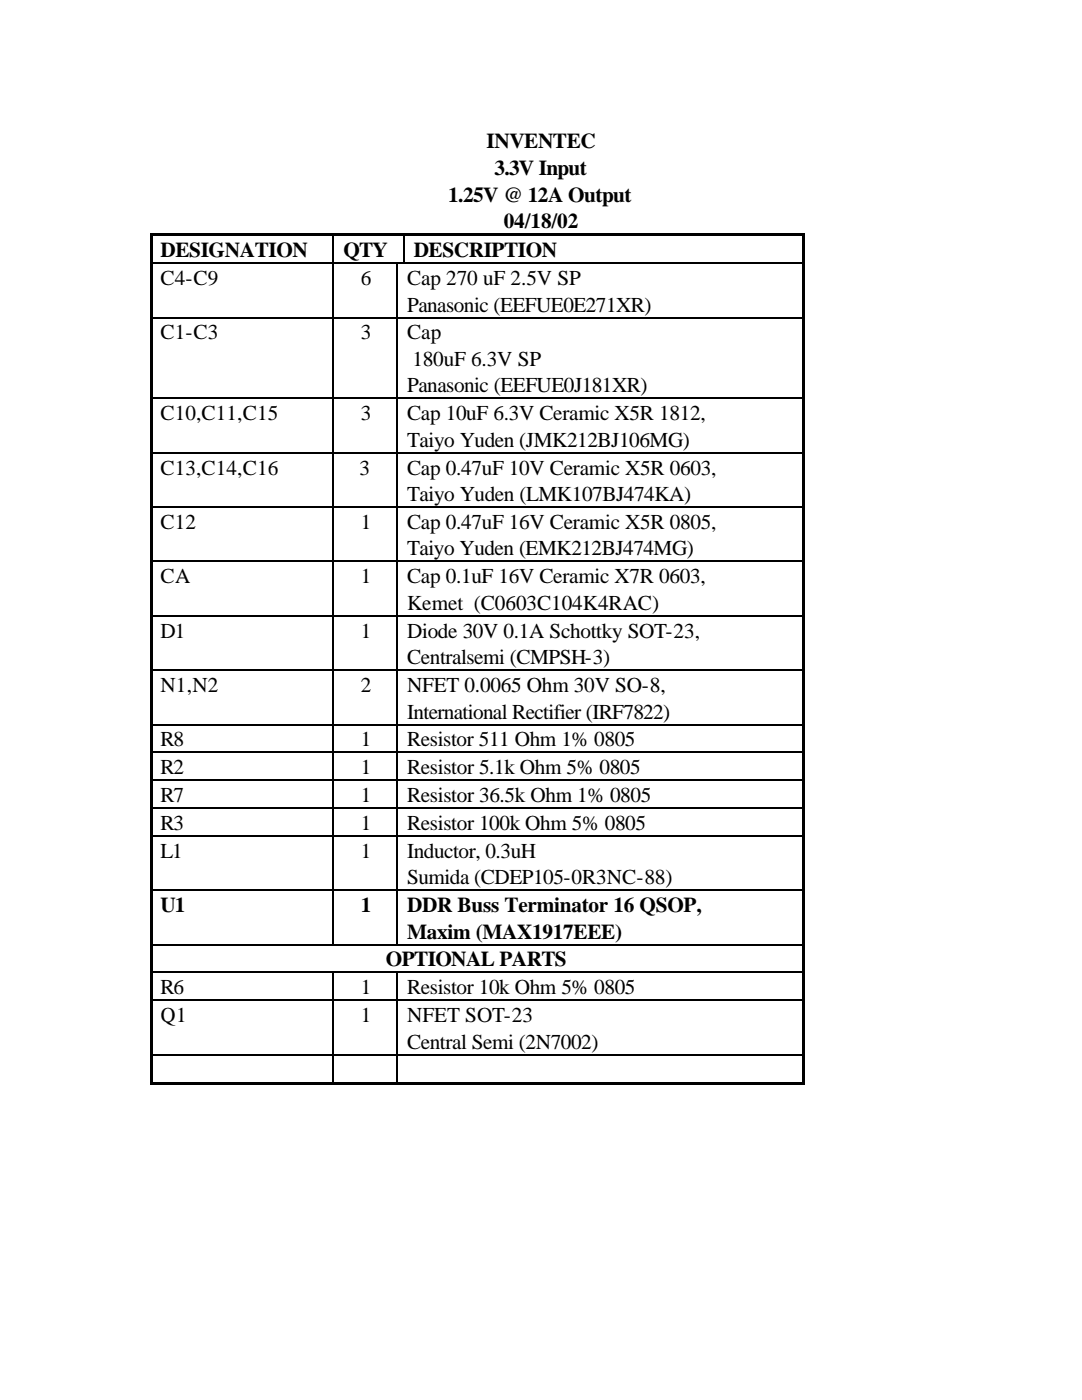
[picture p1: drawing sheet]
<svg xmlns="http://www.w3.org/2000/svg" width="216mm" height="279mm" viewBox="0 0 216 279" stroke-linecap="round" stroke-linejoin="round" font-family="sans-serif">
<defs><g id="words">
<g font-size="4.2">
<text x="97.1" y="29.6">INVENTEC</text>
<text x="98.7" y="34.9">3.3V Input</text>
<text x="89.4" y="40.2">1.25V @ 12A Output</text>
<text x="100.5" y="45.5">04/18/02</text>
<text x="32" y="51.3">DESIGNATION</text>
<text x="68.5" y="51.3">QTY</text>
<text x="82.5" y="51.3">DESCRIPTION</text>
<text x="32" y="56.9">C4-C9</text>
<text x="72" y="56.9">6</text>
<text x="81.2" y="56.9">Cap 270 uF 2.5V SP</text>
<text x="81.2" y="62.2">Panasonic (EEFUE0E271XR)</text>
<text x="32" y="67.7">C1-C3</text>
<text x="72" y="67.7">3</text>
<text x="81.2" y="67.7">Cap</text>
<text x="82.3" y="73">180uF 6.3V SP</text>
<text x="32" y="83.9">C10,C11,C15</text>
<text x="72" y="83.9">3</text>
<text x="81.2" y="78.3">Panasonic (EEFUE0J181XR)</text>
<text x="81.2" y="83.9">Cap 10uF 6.3V Ceramic X5R 1812,</text>
<text x="81.2" y="89.2">Taiyo Yuden (JMK212BJ106MG)</text>
<text x="32" y="94.7">C13,C14,C16</text>
<text x="71.7" y="94.7">3</text>
<text x="81.2" y="94.7">Cap 0.47uF 10V Ceramic X5R 0603,</text>
<text x="81.2" y="100">Taiyo Yuden (LMK107BJ474KA)</text>
<text x="32" y="105.6">C12</text>
<text x="72" y="105.6">1</text>
<text x="81.2" y="105.6">Cap 0.47uF 16V Ceramic X5R 0805,</text>
<text x="81.2" y="110.9">Taiyo Yuden (EMK212BJ474MG)</text>
<text x="32" y="116.4">CA</text>
<text x="72" y="116.4">1</text>
<text x="81.2" y="116.4">Cap 0.1uF 16V Ceramic X7R 0603,</text>
<text x="81.2" y="121.7">Kemet (C0603C104K4RAC)</text>
<text x="32" y="127.3">D1</text>
<text x="72" y="127.3">1</text>
<text x="81.2" y="127.3">Diode 30V 0.1A Schottky SOT-23,</text>
<text x="81.2" y="132.6">Centralsemi (CMPSH-3)</text>
<text x="32" y="138.1">N1,N2</text>
<text x="72" y="138.1">2</text>
<text x="81.2" y="138.1">NFET 0.0065 Ohm 30V SO-8,</text>
<text x="81.2" y="143.4">International Rectifier (IRF7822)</text>
<text x="32" y="149">R8</text>
<text x="72" y="149">1</text>
<text x="81.2" y="149">Resistor 511 Ohm 1% 0805</text>
<text x="32" y="154.5">R2</text>
<text x="72" y="154.5">1</text>
<text x="81.2" y="154.5">Resistor 5.1k Ohm 5% 0805</text>
<text x="32" y="160.1">R7</text>
<text x="72" y="160.1">1</text>
<text x="81.2" y="160.1">Resistor 36.5k Ohm 1% 0805</text>
<text x="32" y="165.6">R3</text>
<text x="72" y="165.6">1</text>
<text x="81.2" y="165.6">Resistor 100k Ohm 5% 0805</text>
<text x="32" y="171.2">L1</text>
<text x="72" y="171.2">1</text>
<text x="81.2" y="171.2">Inductor, 0.3uH</text>
<text x="81.2" y="176.5">Sumida (CDEP105-0R3NC-88)</text>
<text x="32" y="182">U1</text>
<text x="72" y="182">1</text>
<text x="81.2" y="182">DDR Buss Terminator 16 QSOP,</text>
<text x="81.2" y="187.3">Maxim (MAX1917EEE)</text>
<text x="77" y="192.9">OPTIONAL PARTS</text>
<text x="32" y="198.4">R6</text>
<text x="32" y="204">Q1</text>
<text x="72" y="198.4">1</text>
<text x="72" y="204">1</text>
<text x="81.2" y="198.4">Resistor 10k Ohm 5% 0805</text>
<text x="81.2" y="204">NFET SOT-23</text>
<text x="81.2" y="209.3">Central Semi (2N7002)</text>
</g>
</g></defs>
<g fill="#000">
<path d="M29.9 46.6h.5v.5h-.5zM29.9 47.1h.5v5.3h-.5zM29.9 52.4h.5v.3h-.5zM30.4 46.6h36v.5h-36zM66.4 46.6h.5v.5h-.5zM66.4 52.4h.3v.3h-.3zM66.9 46.6h13.5v.5h-13.5zM79.1 52.4h.3v.3h-.3zM79.4 52.4h1v.3h-1zM80.4 46.6h.6v.5h-.6zM80.4 52.4h.3v.3h-.3zM81 46.6h79.1v.5h-79.1z"/>
<path d="M160.1 46.6h.5v.5h-.5zM160.1 47.1h.5v5.3h-.5zM160.1 52.4h.5v.3h-.5zM29.9 52.7h.5v10.5h-.5zM29.9 63.2h.5v.3h-.5zM29.9 63.5h.5v15.9h-.5zM29.9 79.4h.5v.2h-.5zM66.4 63.2h.3v.3h-.3zM66.4 79.4h.3v.2h-.3zM79.1 63.2h.3v.3h-.3zM79.1 79.4h.3v.2h-.3zM160.1 52.7h.5v10.5h-.5z"/>
<path d="M160.1 63.2h.5v.3h-.5zM160.1 63.5h.5v15.9h-.5zM160.1 79.4h.5v.2h-.5zM29.9 79.6h.5v10.6h-.5zM29.9 90.2h.5v.3h-.5zM66.4 90.2h.3v.3h-.3zM79.1 90.2h.3v.3h-.3zM160.1 79.6h.5v10.6h-.5zM160.1 90.2h.5v.3h-.5zM29.9 90.5h.5v10.6h-.5zM29.9 101.1h.5v.2h-.5zM29.9 101.3h.5v10.6h-.5z"/>
<path d="M29.9 111.9h.5v.3h-.5zM66.4 101.1h.3v.2h-.3zM66.4 111.9h.3v.3h-.3zM79.1 101.1h.3v.2h-.3zM79.1 111.9h.3v.3h-.3zM160.1 90.5h.5v10.6h-.5zM160.1 101.1h.5v.2h-.5zM160.1 101.3h.5v10.6h-.5zM160.1 111.9h.5v.3h-.5zM29.9 112.2h.5v10.6h-.5zM29.9 122.8h.5v.2h-.5zM29.9 123h.5v10.6h-.5z"/>
<path d="M29.9 133.6h.5v.3h-.5zM66.4 122.8h.3v.2h-.3zM66.4 133.6h.3v.3h-.3zM79.1 122.8h.3v.2h-.3zM79.1 133.6h.3v.3h-.3zM160.1 112.2h.5v10.6h-.5zM160.1 122.8h.5v.2h-.5zM160.1 123h.5v10.6h-.5zM160.1 133.6h.5v.3h-.5zM29.9 133.9h.5v10.6h-.5zM29.9 144.5h.5v.2h-.5zM29.9 144.7h.5v5.3h-.5z"/>
<path d="M29.9 150h.5v.3h-.5zM29.9 150.3h.5v5.3h-.5zM29.9 155.6h.5v.2h-.5zM66.4 144.5h.3v.2h-.3zM66.4 150h.3v.3h-.3zM66.4 155.6h.3v.2h-.3zM79.1 144.5h.3v.2h-.3zM79.1 150h.3v.3h-.3zM79.1 155.6h.3v.2h-.3zM160.1 133.9h.5v10.6h-.5zM160.1 144.5h.5v.2h-.5zM160.1 144.7h.5v5.3h-.5z"/>
<path d="M160.1 150h.5v.3h-.5zM160.1 150.3h.5v5.3h-.5zM160.1 155.6h.5v.2h-.5zM29.9 155.8h.5v5.3h-.5zM29.9 161.1h.5v.3h-.5zM29.9 161.4h.5v5.3h-.5zM29.9 166.7h.5v.3h-.5zM29.9 167h.5v10.5h-.5zM29.9 177.5h.5v.3h-.5zM66.4 161.1h.3v.3h-.3zM66.4 166.7h.3v.3h-.3zM66.4 177.5h.3v.3h-.3z"/>
<path d="M79.1 161.1h.3v.3h-.3zM79.1 166.7h.3v.3h-.3zM79.1 177.5h.3v.3h-.3zM160.1 155.8h.5v5.3h-.5zM160.1 161.1h.5v.3h-.5zM160.1 161.4h.5v5.3h-.5zM160.1 166.7h.5v.3h-.5zM160.1 167h.5v10.5h-.5zM160.1 177.5h.5v.3h-.5zM29.9 177.8h.5v10.6h-.5zM29.9 188.4h.5v.2h-.5zM29.9 188.6h.5v5.3h-.5z"/>
<path d="M29.9 193.9h.5v.3h-.5zM29.9 194.2h.5v5.3h-.5zM29.9 199.5h.5v.3h-.5zM66.4 188.4h.3v.2h-.3zM66.4 193.9h.3v.3h-.3zM66.4 199.5h.3v.3h-.3zM79.1 188.4h.3v.2h-.3zM79.1 193.9h.3v.3h-.3zM79.1 199.5h.3v.3h-.3zM160.1 177.8h.5v10.6h-.5zM160.1 188.4h.5v.2h-.5zM160.1 188.6h.5v5.3h-.5z"/>
<path d="M160.1 193.9h.5v.3h-.5zM160.1 194.2h.5v5.3h-.5zM160.1 199.5h.5v.3h-.5zM29.9 199.8h.5v10.5h-.5zM29.9 210.3h.5v.3h-.5zM29.9 210.6h.5v5.3h-.5zM29.9 215.9h.5v.5h-.5zM30.4 215.9h36v.5h-36zM66.4 210.3h.3v.3h-.3zM66.4 215.9h.5v.5h-.5zM66.9 215.9h12.2v.5h-12.2zM79.1 210.3h.3v.3h-.3z"/>
<path d="M79.1 215.9h.5v.5h-.5zM79.6 215.9h80.5v.5h-80.5zM160.1 199.8h.5v10.5h-.5zM160.1 210.3h.5v.3h-.5zM160.1 210.6h.5v5.3h-.5zM160.1 215.9h.5v.5h-.5z"/>
</g>
<g fill="none" stroke="#000" stroke-width=".26">
<path d="M30.4 52.5h36M66.5 47.1v5.3M66.5 52.7v10.5M66.7 52.5h12.4M79.2 52.7v10.5M80.6 47.1v5.3M80.7 52.5h79.4M30.4 63.4h36M30.4 79.5h36M66.5 63.5v15.9M66.5 79.6v10.6M66.7 63.4h12.4"/>
<path d="M66.7 79.5h12.4M79.2 63.5v15.9M79.2 79.6v10.6M79.4 63.4h80.7M79.4 79.5h80.7M30.4 90.4h36M66.5 90.5v10.6M66.7 90.4h12.4M79.2 90.5v10.6M79.4 90.4h80.7M30.4 101.2h36M30.4 112.1h36"/>
<path d="M66.5 101.3v10.6M66.5 112.2v10.6M66.7 101.2h12.4M66.7 112.1h12.4M79.2 101.3v10.6M79.2 112.2v10.6M79.4 101.2h80.7M79.4 112.1h80.7M30.4 122.9h36M30.4 133.7h36M66.5 123v10.6M66.5 133.9v10.6"/>
<path d="M66.7 122.9h12.4M66.7 133.7h12.4M79.2 123v10.6M79.2 133.9v10.6M79.4 122.9h80.7M79.4 133.7h80.7M30.4 144.6h36M30.4 150.2h36M30.4 155.7h36M66.5 144.7v5.3M66.5 150.3v5.3M66.5 155.8v5.3"/>
<path d="M66.7 144.6h12.4M66.7 150.2h12.4M66.7 155.7h12.4M79.2 144.7v5.3M79.2 150.3v5.3M79.2 155.8v5.3M79.4 144.6h80.7M79.4 150.2h80.7M79.4 155.7h80.7M30.4 161.3h36M30.4 166.8h36M30.4 177.7h36"/>
<path d="M66.5 161.4v5.3M66.5 167v10.5M66.5 177.8v10.6M66.7 161.3h12.4M66.7 166.8h12.4M66.7 177.7h12.4M79.2 161.4v5.3M79.2 167v10.5M79.2 177.8v10.6M79.4 161.3h80.7M79.4 166.8h80.7M79.4 177.7h80.7"/>
<path d="M30.4 188.5h36M30.4 194.1h36M30.4 199.6h36M66.5 194.2v5.3M66.5 199.8v10.5M66.7 188.5h12.4M66.7 194.1h12.4M66.7 199.6h12.4M79.2 194.2v5.3M79.2 199.8v10.5M79.4 188.5h80.7M79.4 194.1h80.7"/>
<path d="M79.4 199.6h80.7M30.4 210.5h36M66.5 210.6v5.3M66.7 210.5h12.4M79.2 210.6v5.3M79.4 210.5h80.7"/>
</g>
<use href="#words"/>
</svg>
